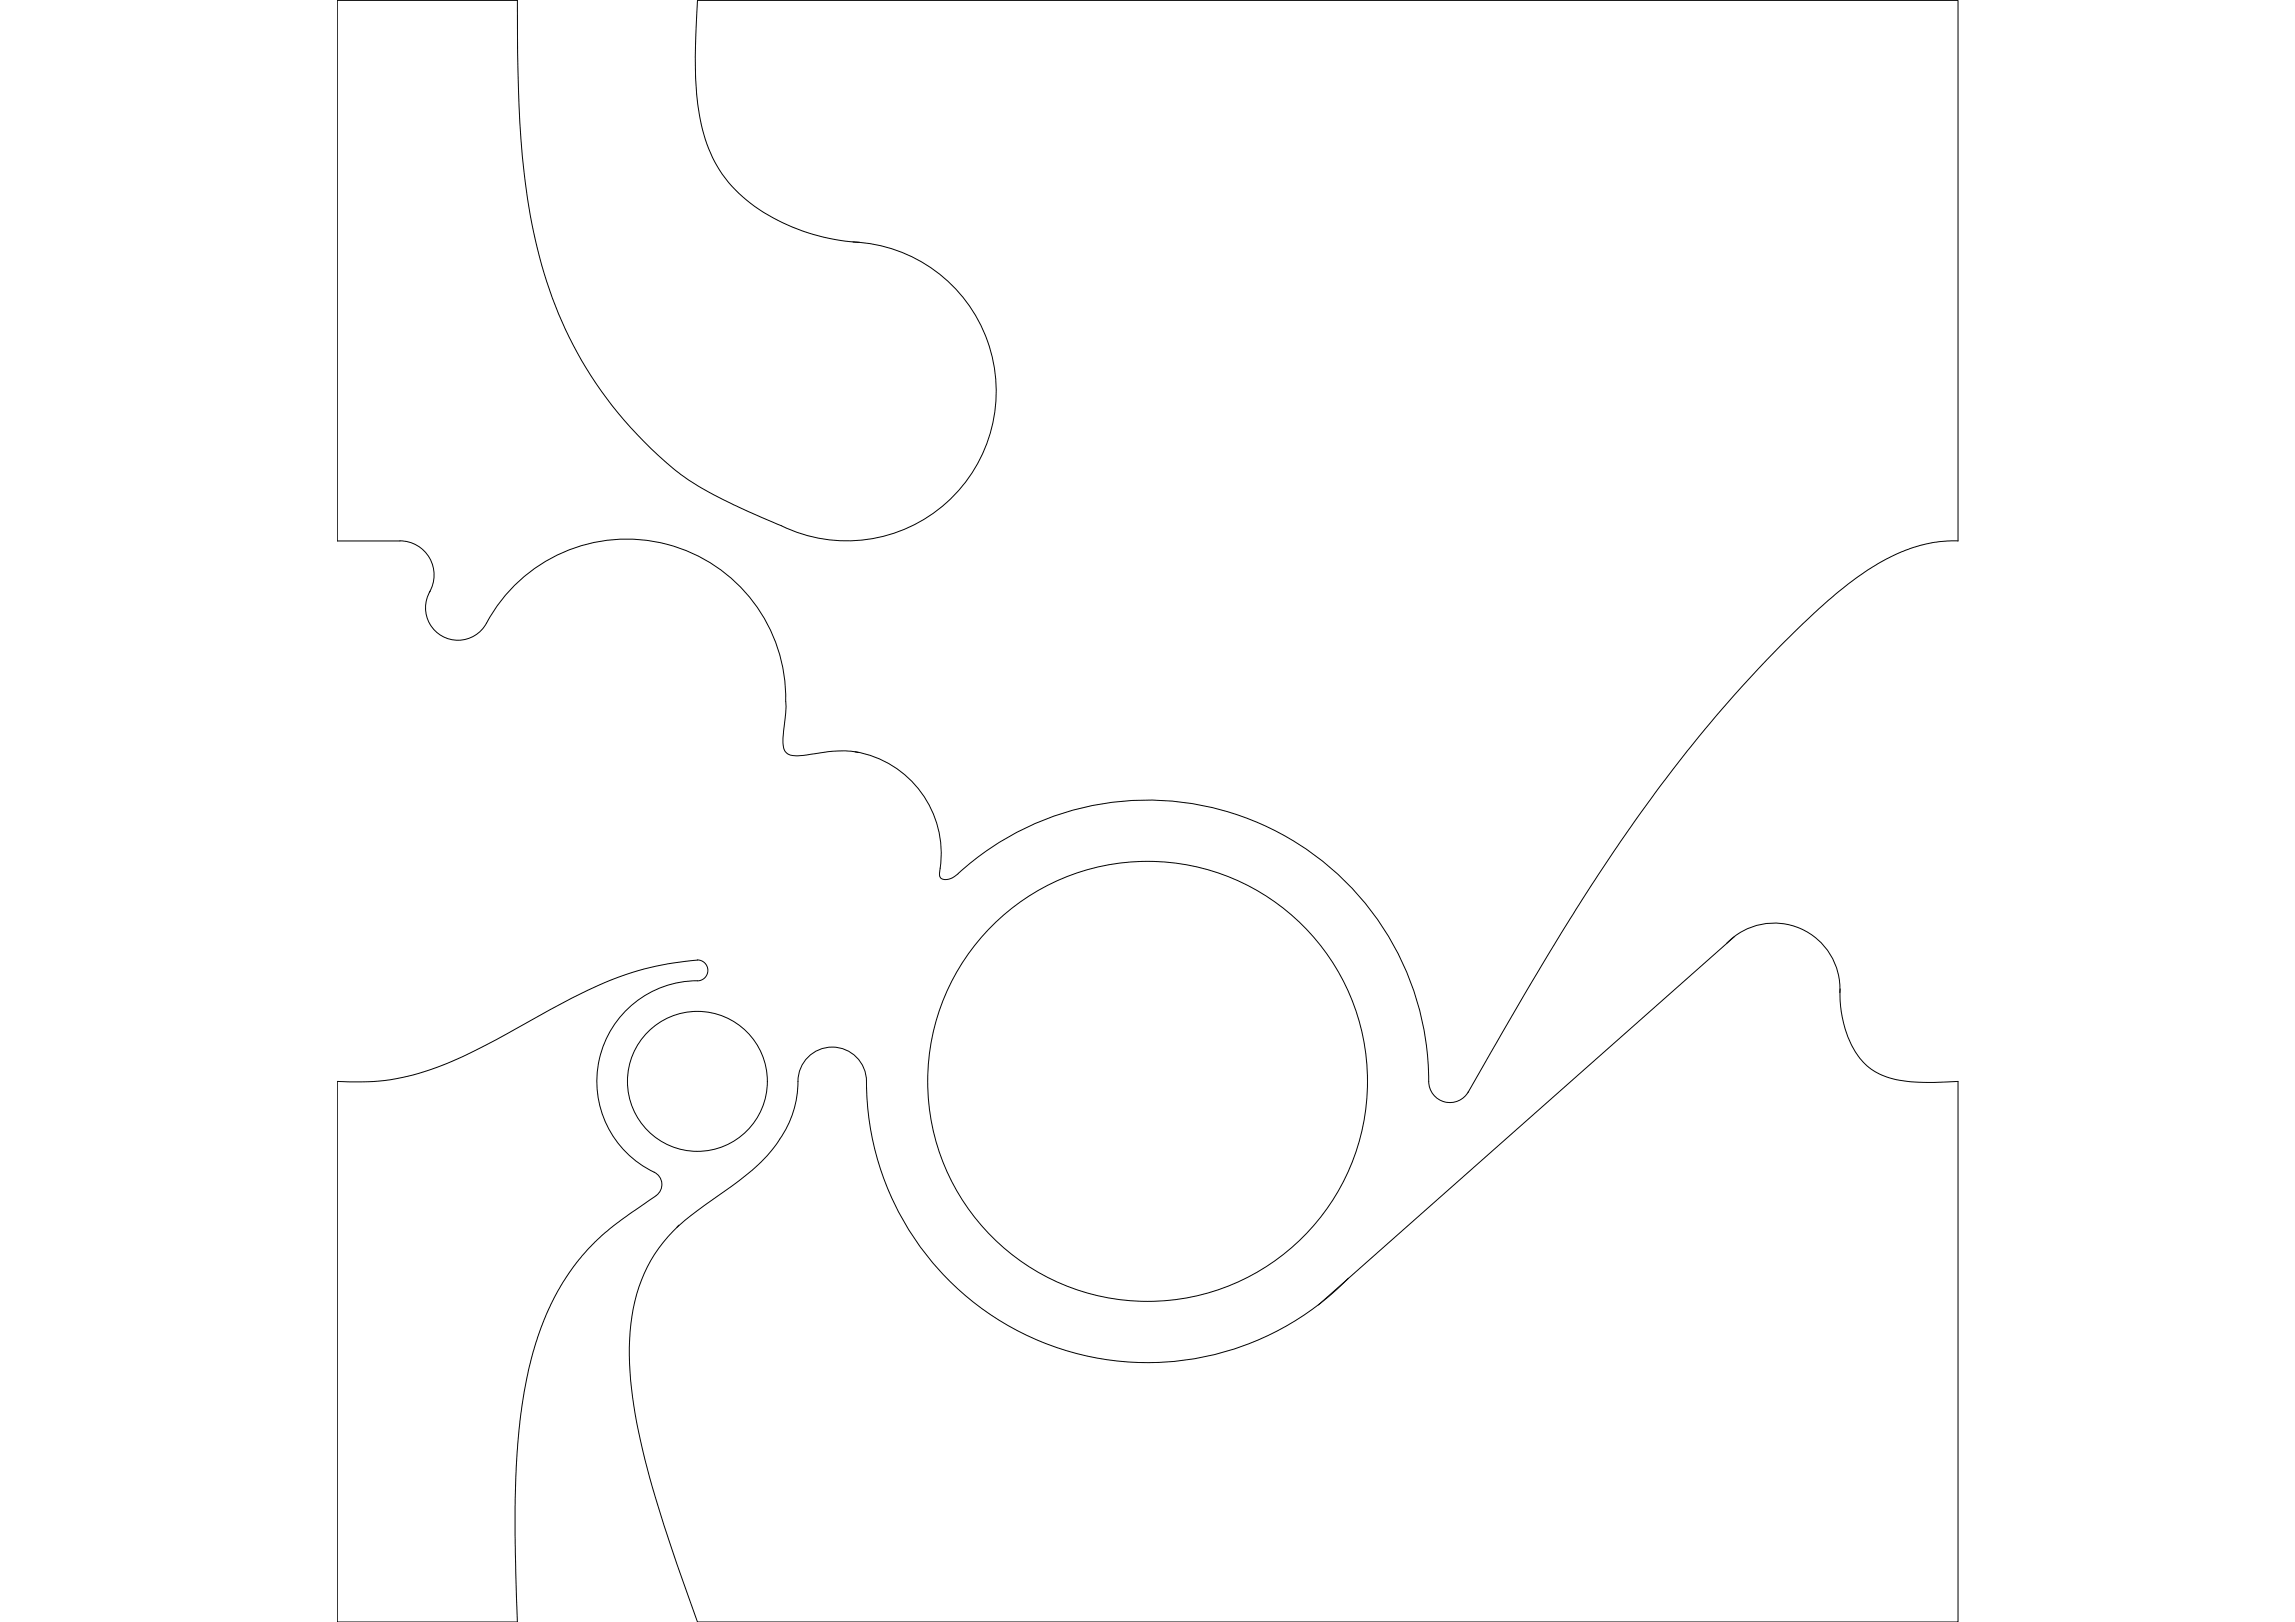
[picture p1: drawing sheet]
<svg xmlns="http://www.w3.org/2000/svg" width="841mm" height="594mm" viewBox="0 0 841 594" stroke-linecap="round" stroke-linejoin="round" font-family="sans-serif">
<!-- layer: 0 -->
<g fill="none" stroke="#000" stroke-width=".37">
<path d="M312.6 88.6a54.8 54.8 0 0 1 50.6 69 54.8 54.8 0 0 1-78.4 34.4l-6.9-3a137.5 137.5 0 0 1-30.9-17.1 148.3 148.3 0 0 1-51.4-86.8 301.8 301.8 0 0 1-5.8-59.4l-.2-25.6h-66v198h23M315.1 88.8a72.6 72.6 0 0 1-44.4-18 51.6 51.6 0 0 1-15-32.4 157.5 157.5 0 0 1-.5-30l.4-8.3h461.9v198h-3.7l-4.7 .5-8.2 2a87 87 0 0 0-29.1 17.8 479.9 479.9 0 0 0-79 91.5l-10.6 16a1426.4 1426.4 0 0 0-44.2 74.2M146.6 198.1a12.5 12.5 0 0 1 10.7 18.9M157.6 216.6a11.9 11.9 0 0 0 4.4 16.4 11.9 11.9 0 0 0 16.3-4.8 58.4 58.4 0 0 1 66.7-28.7 58.4 58.4 0 0 1 43 58.6l-1.1 12.5a5.4 5.4 0 0 0 2 5.6l2.8 .6 5.3-.5a45.9 45.9 0 0 1 17.6-.7M313.3 275.3a38.1 38.1 0 0 1 31 45 1.95 1.95 0 0 0 2.7 1.8l2-.6 2.1-1.5M351.1 320a103.1 103.1 0 0 1 111.5-18 103.1 103.1 0 0 1 61 95.1 7.8 7.8 0 0 0 6.4 6.6 7.8 7.8 0 0 0 8.2-4M632.8 345.5a24.1 24.1 0 0 1 27-5.4 24.1 24.1 0 0 1 14.4 23.5M635.7 343l-152.6 135M674.3 362.2a37.3 37.3 0 0 0 8.6 26.9 25.4 25.4 0 0 0 17.2 7.1l8.5 .3 8.9-.4v198h-461.9a590.5 590.5 0 0 1-19.3-59.5 149.9 149.9 0 0 1-5.4-47 56.1 56.1 0 0 1 24.8-44.3l7.5-5.3a87 87 0 0 0 18.9-15.9 39.9 39.9 0 0 0 10.4-27.4 12.6 12.6 0 0 1 13.2-11.2 12.6 12.6 0 0 1 11.8 12.6 103 103 0 0 0 64.1 95.3 103 103 0 0 0 112.5-23.2M123.6 396.1a87.5 87.5 0 0 0 46.3-9.2 690.3 690.3 0 0 0 35.5-19.1 123.8 123.8 0 0 1 39.3-14.8l8.7-1.2a4.1 4.1 0 0 1 4.3 .4 4.1 4.1 0 0 1 1.6 4 3.8 3.8 0 0 1-3.7 3 36.9 36.9 0 0 0-36.1 29.1 36.9 36.9 0 0 0 20.9 41.4 5.2 5.2 0 0 1-1 9l-12 8.3-5.6 4.5-4.7 4.3-5 5.6-5.7 8.1-3.4 6-4.6 10.3-2.7 8.5a210 210 0 0 0-6.9 56.3v17.8l.8 25.7h-66zM248.8 448.7l-.8 .8"/>
<circle cx="255.6" cy="396.1" r="25.6"/>
<circle cx="420.5" cy="396.1" r="80.6"/>
</g>
</svg>
